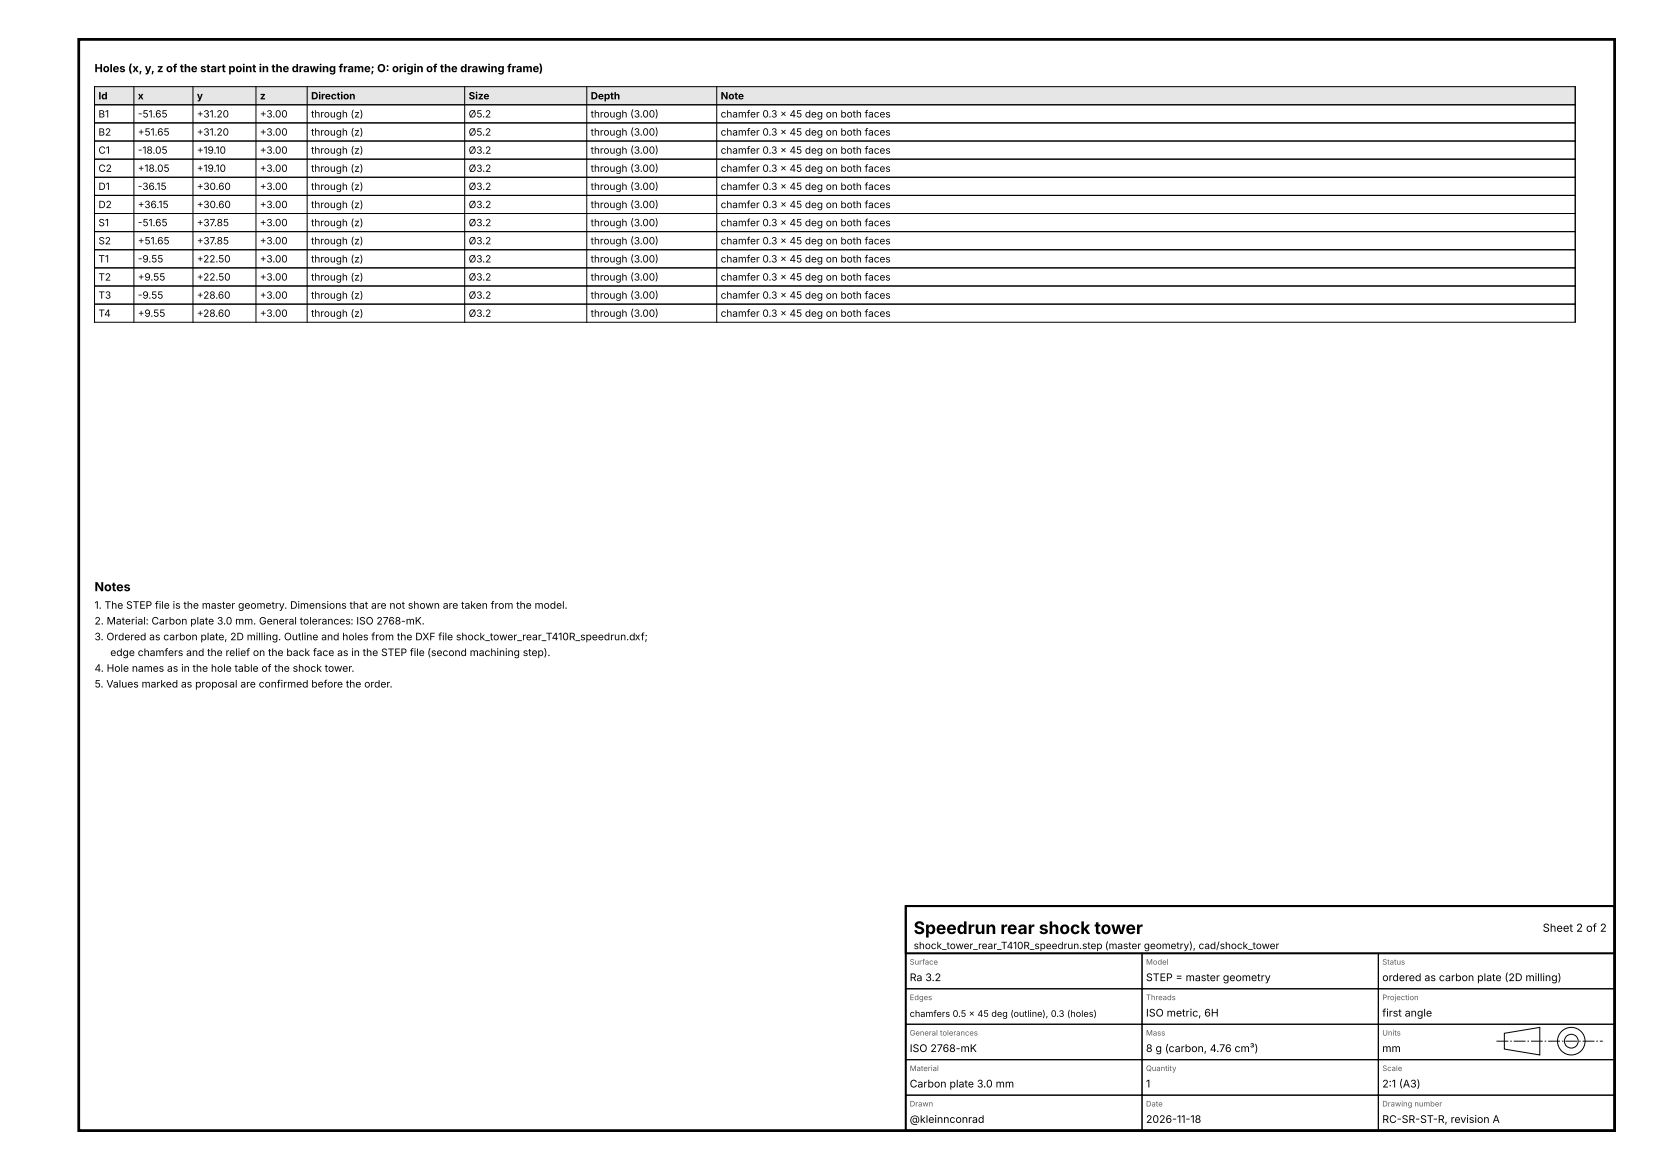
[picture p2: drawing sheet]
<svg xmlns="http://www.w3.org/2000/svg" width="420mm" height="297mm" viewBox="0 0 420 297" stroke-linecap="round" stroke-linejoin="round" font-family="sans-serif">
<defs><g id="words">
<text font-size="4.4" x="232" y="237.1">Speedrun rear shock tower</text>
<text font-size="3.2" x="24" y="150.1">Notes</text>
<g font-size="2.8">
<text x="24" y="18.3">Holes (x, y, z of the start point in the drawing frame; O: origin of the drawing frame)</text>
<text x="391.7" y="236.5">Sheet 2 of 2</text>
</g>
<g font-size="2.7">
<text x="231" y="249.1">Ra 3.2</text>
<text x="291" y="249.1">STEP = master geometry</text>
<text x="351" y="249.1">ordered as carbon plate (2D milling)</text>
<text x="291" y="258.1">ISO metric, 6H</text>
<text x="351" y="258.1">first angle</text>
<text x="231" y="267.1">ISO 2768-mK</text>
<text x="291" y="267.1">8 g (carbon, 4.76 cm³)</text>
<text x="351" y="267.1">mm</text>
<text x="231" y="276.1">Carbon plate 3.0 mm</text>
<text x="291" y="276.1">1</text>
<text x="351" y="276.1">2:1 (A3)</text>
<text x="231" y="285.1">@kleinnconrad</text>
<text x="291" y="285.1">2026-11-18</text>
<text x="351" y="285.1">RC-SR-ST-R, revision A</text>
</g>
<g font-size="2.6">
<text x="24" y="154.5">1. The STEP file is the master geometry. Dimensions that are not shown are taken from the model.</text>
<text x="24" y="158.5">2. Material: Carbon plate 3.0 mm. General tolerances: ISO 2768-mK.</text>
<text x="24" y="162.5">3. Ordered as carbon plate, 2D milling. Outline and holes from the DXF file shock_tower_rear_T410R_speedrun.dxf;</text>
<text x="28" y="166.5">edge chamfers and the relief on the back face as in the STEP file (second machining step).</text>
<text x="24" y="170.5">4. Hole names as in the hole table of the shock tower.</text>
<text x="24" y="174.5">5. Values marked as proposal are confirmed before the order.</text>
</g>
<g font-size="2.5">
<text x="25" y="25.2">Id</text>
<text x="25" y="29.8">B1</text>
<text x="35" y="25.2">x</text>
<text x="35" y="29.8">-51.65</text>
<text x="50" y="25.2">y</text>
<text x="50" y="29.8">+31.20</text>
<text x="66" y="25.2">z</text>
<text x="66" y="29.8">+3.00</text>
<text x="79" y="25.2">Direction</text>
<text x="79" y="29.8">through (z)</text>
<text x="119" y="25.2">Size</text>
<text x="119" y="29.8">Ø5.2</text>
<text x="150" y="25.2">Depth</text>
<text x="150" y="29.8">through (3.00)</text>
<text x="183" y="25.2">Note</text>
<text x="183" y="29.8">chamfer 0.3 x 45 deg on both faces</text>
<text x="25" y="34.4">B2</text>
<text x="35" y="34.4">+51.65</text>
<text x="50" y="34.4">+31.20</text>
<text x="66" y="34.4">+3.00</text>
<text x="79" y="34.4">through (z)</text>
<text x="119" y="34.4">Ø5.2</text>
<text x="150" y="34.4">through (3.00)</text>
<text x="183" y="34.4">chamfer 0.3 x 45 deg on both faces</text>
<text x="25" y="39">C1</text>
<text x="35" y="39">-18.05</text>
<text x="50" y="39">+19.10</text>
<text x="66" y="39">+3.00</text>
<text x="79" y="39">through (z)</text>
<text x="119" y="39">Ø3.2</text>
<text x="150" y="39">through (3.00)</text>
<text x="183" y="39">chamfer 0.3 x 45 deg on both faces</text>
<text x="25" y="43.6">C2</text>
<text x="35" y="43.6">+18.05</text>
<text x="50" y="43.6">+19.10</text>
<text x="66" y="43.6">+3.00</text>
<text x="79" y="43.6">through (z)</text>
<text x="119" y="43.6">Ø3.2</text>
<text x="150" y="43.6">through (3.00)</text>
<text x="183" y="43.6">chamfer 0.3 x 45 deg on both faces</text>
<text x="25" y="48.2">D1</text>
<text x="25" y="52.8">D2</text>
<text x="35" y="48.2">-36.15</text>
<text x="35" y="52.8">+36.15</text>
<text x="50" y="48.2">+30.60</text>
<text x="50" y="52.8">+30.60</text>
<text x="66" y="48.2">+3.00</text>
<text x="66" y="52.8">+3.00</text>
<text x="79" y="48.2">through (z)</text>
<text x="79" y="52.8">through (z)</text>
<text x="119" y="48.2">Ø3.2</text>
<text x="119" y="52.8">Ø3.2</text>
<text x="150" y="48.2">through (3.00)</text>
<text x="150" y="52.8">through (3.00)</text>
<text x="183" y="48.2">chamfer 0.3 x 45 deg on both faces</text>
<text x="183" y="52.8">chamfer 0.3 x 45 deg on both faces</text>
<text x="25" y="57.4">S1</text>
<text x="35" y="57.4">-51.65</text>
<text x="50" y="57.4">+37.85</text>
<text x="66" y="57.4">+3.00</text>
<text x="79" y="57.4">through (z)</text>
<text x="119" y="57.4">Ø3.2</text>
<text x="150" y="57.4">through (3.00)</text>
<text x="183" y="57.4">chamfer 0.3 x 45 deg on both faces</text>
<text x="25" y="62">S2</text>
<text x="35" y="62">+51.65</text>
<text x="50" y="62">+37.85</text>
<text x="66" y="62">+3.00</text>
<text x="79" y="62">through (z)</text>
<text x="119" y="62">Ø3.2</text>
<text x="150" y="62">through (3.00)</text>
<text x="183" y="62">chamfer 0.3 x 45 deg on both faces</text>
<text x="25" y="66.6">T1</text>
<text x="25" y="71.2">T2</text>
<text x="35" y="66.6">-9.55</text>
<text x="35" y="71.2">+9.55</text>
<text x="50" y="66.6">+22.50</text>
<text x="50" y="71.2">+22.50</text>
<text x="66" y="66.6">+3.00</text>
<text x="66" y="71.2">+3.00</text>
<text x="79" y="66.6">through (z)</text>
<text x="79" y="71.2">through (z)</text>
<text x="119" y="66.6">Ø3.2</text>
<text x="119" y="71.2">Ø3.2</text>
<text x="150" y="66.6">through (3.00)</text>
<text x="150" y="71.2">through (3.00)</text>
<text x="183" y="66.6">chamfer 0.3 x 45 deg on both faces</text>
<text x="183" y="71.2">chamfer 0.3 x 45 deg on both faces</text>
<text x="25" y="75.8">T3</text>
<text x="35" y="75.8">-9.55</text>
<text x="50" y="75.8">+28.60</text>
<text x="66" y="75.8">+3.00</text>
<text x="79" y="75.8">through (z)</text>
<text x="119" y="75.8">Ø3.2</text>
<text x="150" y="75.8">through (3.00)</text>
<text x="183" y="75.8">chamfer 0.3 x 45 deg on both faces</text>
<text x="25" y="80.4">T4</text>
<text x="35" y="80.4">+9.55</text>
<text x="50" y="80.4">+28.60</text>
<text x="66" y="80.4">+3.00</text>
<text x="79" y="80.4">through (z)</text>
<text x="119" y="80.4">Ø3.2</text>
<text x="150" y="80.4">through (3.00)</text>
<text x="183" y="80.4">chamfer 0.3 x 45 deg on both faces</text>
<text x="232" y="240.9">shock_tower_rear_T410R_speedrun.step (master geometry), cad/shock_tower</text>
</g>
<text font-size="2.3" x="231" y="258.1">chamfers 0.5 x 45 deg (outline), 0.3 (holes)</text>
<g font-size="1.9" fill="#595959">
<text x="231" y="244.9">Surface</text>
<text x="291" y="244.9">Model</text>
<text x="351" y="244.9">Status</text>
<text x="231" y="253.9">Edges</text>
<text x="291" y="253.9">Threads</text>
<text x="351" y="253.9">Projection</text>
<text x="231" y="262.9">General tolerances</text>
<text x="291" y="262.9">Mass</text>
<text x="351" y="262.9">Units</text>
<text x="231" y="271.9">Material</text>
<text x="291" y="271.9">Quantity</text>
<text x="351" y="271.9">Scale</text>
<text x="231" y="280.9">Drawn</text>
<text x="291" y="280.9">Date</text>
<text x="351" y="280.9">Drawing number</text>
</g>
</g></defs>
<path d="M380 264.3h27" fill="none" stroke="#000" stroke-width=".25" stroke-dasharray="3 .5 .4 .5" stroke-linecap="butt"/>
<path d="M24 22h376v4.6h-376z" fill="#e6e6e6" stroke="#000" stroke-width=".25"/>
<g fill="none" stroke="#000" stroke-width=".25">
<path d="M24 26.6h376v4.6h-376zM24 31.2h376v4.6h-376zM24 35.8h376v4.6h-376zM24 22v59.8M34 22v59.8M49 22v59.8M65 22v59.8M78 22v59.8M118 22v59.8M149 22v59.8M182 22v59.8M400 22v59.8"/>
<path d="M24 40.4h376v4.6h-376zM24 45h376v4.6h-376zM24 49.6h376v4.6h-376zM24 54.2h376v4.6h-376zM24 58.8h376v4.6h-376zM24 63.4h376v4.6h-376zM24 68h376v4.6h-376zM24 72.6h376v4.6h-376zM24 77.2h376v4.6h-376zM230 251h60v9h-60zM230 242h60v9h-60zM290 251h60v9h-60z"/>
<path d="M290 242h60v9h-60zM350 251h60v9h-60zM350 242h60v9h-60zM230 278h60v9h-60zM230 269h60v9h-60zM230 260h60v9h-60zM290 278h60v9h-60zM290 269h60v9h-60zM290 260h60v9h-60zM350 278h60v9h-60zM350 269h60v9h-60zM350 260h60v9h-60z"/>
<path d="M382 262.3l9-1.5v7l-9-1.5z"/>
<circle cx="399" cy="264.3" r="1.75"/>
<circle cx="399" cy="264.3" r="3.5"/>
</g>
<path d="M20 10h390v277h-390z" fill="none" stroke="#000" stroke-width=".7" stroke-linecap="butt"/>
<path d="M230 230h180v12h-180zM230 230h180v57h-180z" fill="none" stroke="#000" stroke-width=".5"/>
<use href="#words"/>
</svg>
